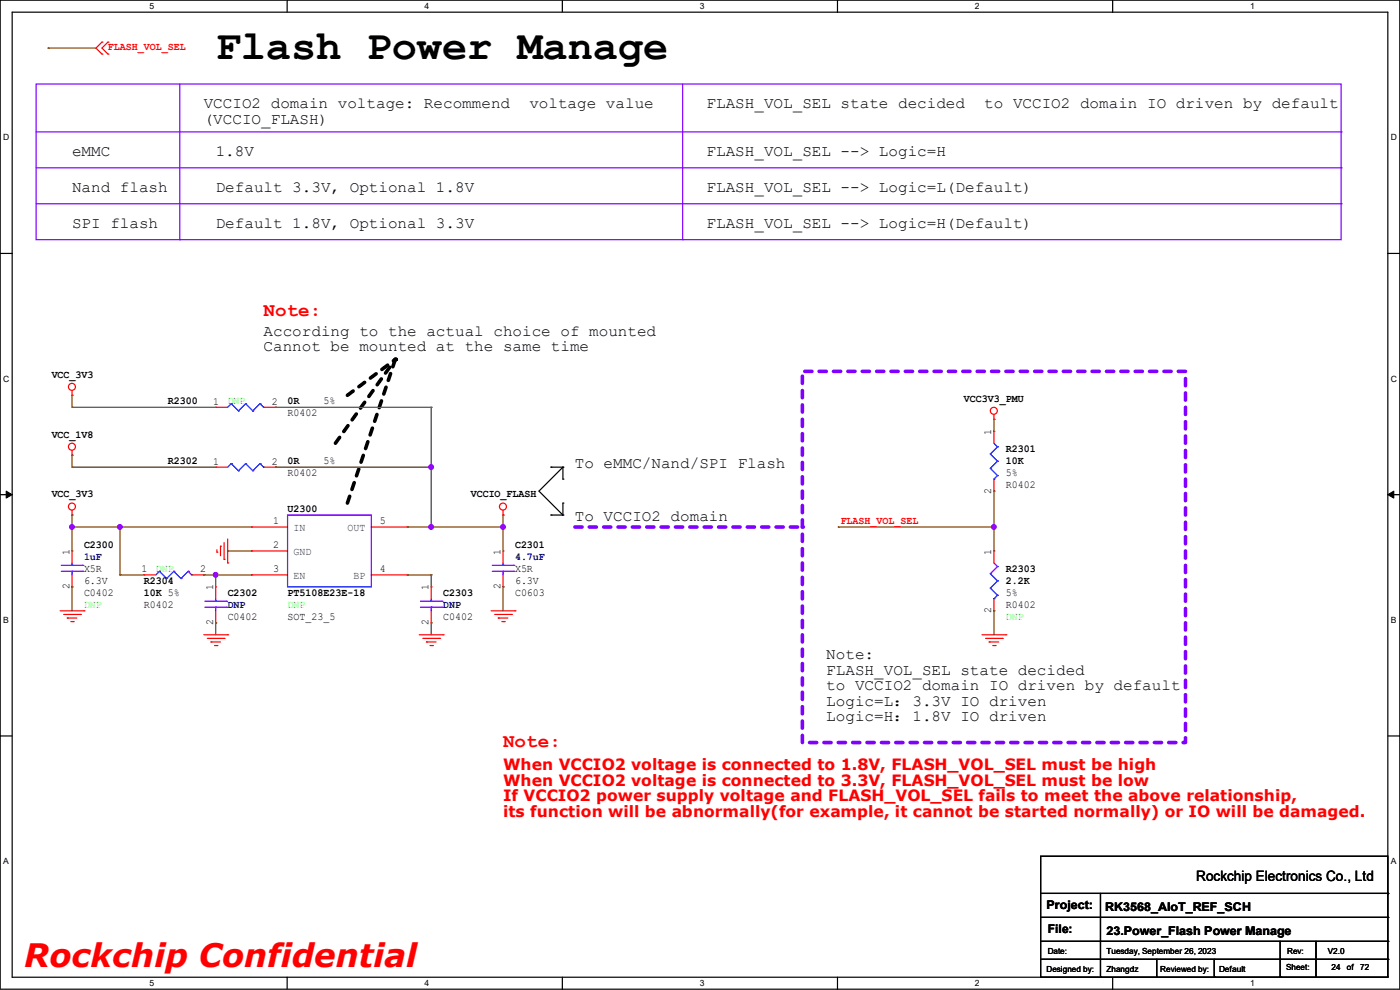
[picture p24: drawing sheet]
<svg xmlns="http://www.w3.org/2000/svg" width="297mm" height="210mm" viewBox="0 0 297 210" stroke-linecap="round" stroke-linejoin="round" font-family="sans-serif">
<defs><g id="words">
<text font-size="8.9" x="45.8" y="12.5">Flash Power Manage</text>
<text font-size="6.9" fill="#f00" x="5.1" y="205.1">Rockchip Confidential</text>
<g font-size="4.1" fill="#f00">
<text x="55.9" y="67">Note:</text>
<text x="106.7" y="158.4">Note:</text>
</g>
<g font-size="3.3">
<text x="43.2" y="23">VCCIO2 domain voltage: Recommend</text>
<text x="112.3" y="23">voltage value</text>
<text x="149.9" y="23">FLASH_VOL_SEL state decided</text>
<text x="208.8" y="23">to VCCIO2 domain IO driven by default</text>
<text x="43.2" y="26.3">(VCCIO_FLASH)</text>
<text x="15.3" y="33.1">eMMC</text>
<text x="45.8" y="33.1">1.8V</text>
<text x="149.9" y="33.1">FLASH_VOL_SEL --&gt; Logic=H</text>
<text x="15.3" y="40.8">Nand flash</text>
<text x="45.8" y="40.8">Default 3.3V, Optional 1.8V</text>
<text x="149.9" y="40.8">FLASH_VOL_SEL --&gt; Logic=L(Default)</text>
<text x="15.3" y="48.4">SPI flash</text>
<text x="45.8" y="48.4">Default 1.8V, Optional 3.3V</text>
<text x="149.9" y="48.4">FLASH_VOL_SEL --&gt; Logic=H(Default)</text>
<text x="55.9" y="71.2">According to the actual choice of mounted</text>
<text x="55.9" y="74.5">Cannot be mounted at the same time</text>
<text x="122" y="99.2">To eMMC/Nand/SPI Flash</text>
<text x="122" y="110.6">To VCCIO2 domain</text>
<text x="175.3" y="139.8">Note:</text>
<text x="175.3" y="143.1">FLASH_VOL_SEL state decided</text>
<text x="175.3" y="146.4">to VCCIO2 domain IO driven by default</text>
<text x="175.3" y="149.7">Logic=L：3.3V IO driven</text>
<text x="175.3" y="153">Logic=H：1.8V IO driven</text>
</g>
<g font-size="3.3" fill="#f00">
<text x="106.7" y="163.4">When VCCIO2 voltage is connected to 1.8V, FLASH_VOL_SEL must be high</text>
<text x="106.7" y="166.7">When VCCIO2 voltage is connected to 3.3V, FLASH_VOL_SEL must be low</text>
<text x="106.7" y="170">If VCCIO2 power supply voltage and FLASH_VOL_SEL fails to meet the above relationship,</text>
<text x="106.7" y="173.3">its function will be abnormally(for example, it cannot be started normally) or IO will be damaged.</text>
</g>
<text font-size="3" x="253.8" y="186.9">Rockchip Electronics Co., Ltd</text>
<g font-size="2.5">
<text x="222" y="192.9">Project:</text>
<text x="222.3" y="198">File:</text>
<text x="234.5" y="193.2">RK3568_AIoT_REF_SCH</text>
<text x="234.7" y="198.2">23.Power_Flash Power Manage</text>
</g>
<g font-size="2.3" fill="#f00">
<text x="22.9" y="10.5">FLASH_VOL_SEL</text>
<text x="178.4" y="111.1">FLASH_VOL_SEL</text>
</g>
<g font-size="2.3">
<text x="11" y="80.1">VCC_3V3</text>
<text x="35.6" y="85.7">R2300</text>
<text x="45.3" y="85.9">1</text>
<text x="57.7" y="85.9">2</text>
<text x="61" y="85.7">0R</text>
<text x="61" y="88.3">R0402</text>
<text x="68.6" y="85.7">5%</text>
<text x="204.5" y="85.2">VCC3V3_PMU</text>
<text x="11" y="92.8">VCC_1V8</text>
<text x="210.3" y="92.2" transform="rotate(-90 210.3 92.2)">1</text>
<text x="213.4" y="95.9">R2301</text>
<text x="35.6" y="98.4">R2302</text>
<text x="45.3" y="98.6">1</text>
<text x="57.7" y="98.6">2</text>
<text x="61" y="98.4">0R</text>
<text x="61" y="101">R0402</text>
<text x="68.6" y="98.4">5%</text>
<text x="213.4" y="98.4">10K</text>
<text x="213.4" y="101">5%</text>
<text x="11" y="105.5">VCC_3V3</text>
<text x="99.9" y="105.5">VCCIO_FLASH</text>
<text x="210.3" y="104.7" transform="rotate(-90 210.3 104.7)">2</text>
<text x="213.4" y="103.5">R0402</text>
<text x="58" y="111.3">1</text>
<text x="61" y="108.6">U2300</text>
<text x="80.6" y="111.3">5</text>
<text x="14.7" y="117.6" transform="rotate(-90 14.7 117.6)">1</text>
<text x="17.8" y="116.2">C2300</text>
<text x="58" y="116.3">2</text>
<text x="106.2" y="117.6" transform="rotate(-90 106.2 117.6)">1</text>
<text x="109.3" y="116.2">C2301</text>
<text x="210.3" y="117.6" transform="rotate(-90 210.3 117.6)">1</text>
<text x="14.7" y="125" transform="rotate(-90 14.7 125)">2</text>
<text x="17.8" y="121.3">X5R</text>
<text x="17.8" y="123.8">6.3V</text>
<text x="30" y="121.4">1</text>
<text x="30.5" y="123.8">R2304</text>
<text x="42.5" y="121.4">2</text>
<text x="45.2" y="125.3" transform="rotate(-90 45.2 125.3)">1</text>
<text x="58" y="121.4">3</text>
<text x="80.6" y="121.4">4</text>
<text x="90.9" y="125.3" transform="rotate(-90 90.9 125.3)">1</text>
<text x="106.2" y="125" transform="rotate(-90 106.2 125)">2</text>
<text x="109.3" y="121.3">X5R</text>
<text x="109.3" y="123.8">6.3V</text>
<text x="213.4" y="121.3">R2303</text>
<text x="213.4" y="123.8">2.2K</text>
<text x="17.8" y="126.4">C0402</text>
<text x="30.5" y="126.4">10K 5%</text>
<text x="30.5" y="128.9">R0402</text>
<text x="48.3" y="126.4">C2302</text>
<text x="48.3" y="131.4">C0402</text>
<text x="61" y="126.4">PT5108E23E-18</text>
<text x="61" y="131.4">SOT_23_5</text>
<text x="94" y="126.4">C2303</text>
<text x="94" y="131.4">C0402</text>
<text x="109.3" y="126.4">C0603</text>
<text x="210.3" y="130.1" transform="rotate(-90 210.3 130.1)">2</text>
<text x="213.4" y="128.9">R0402</text>
<text x="213.4" y="126.4">5%</text>
<text x="45.2" y="132.6" transform="rotate(-90 45.2 132.6)">2</text>
<text x="90.9" y="132.6" transform="rotate(-90 90.9 132.6)">2</text>
</g>
<g font-size="2.3" fill="#0f0">
<text x="48.3" y="85.7">DNP</text>
<text x="33.1" y="121.3">DNP</text>
<text x="17.8" y="128.9">DNP</text>
<text x="61" y="128.9">DNP</text>
<text x="213.4" y="131.4">DNP</text>
</g>
<g font-size="2.3" fill="#004080">
<text x="62.3" y="112.7">IN</text>
<text x="73.7" y="112.7">OUT</text>
<text x="62.3" y="117.8">GND</text>
<text x="62.3" y="122.9">EN</text>
<text x="75" y="122.9">BP</text>
</g>
<g font-size="2.3" fill="#000080">
<text x="17.8" y="118.7">1uF</text>
<text x="109.3" y="118.7">4.7uF</text>
<text x="48.3" y="128.9">DNP</text>
<text x="94" y="128.9">DNP</text>
</g>
<g font-size="1.8">
<text x="31.7" y="1.9">5</text>
<text x="90.1" y="1.9">4</text>
<text x="148.5" y="1.9">3</text>
<text x="206.8" y="1.9">2</text>
<text x="265.2" y="1.9">1</text>
<text x=".7" y="29.8">D</text>
<text x="295.1" y="29.8">D</text>
<text x=".7" y="80.9">C</text>
<text x="295.1" y="80.9">C</text>
<text x=".7" y="132.1">B</text>
<text x="295.1" y="132.1">B</text>
<text x=".7" y="183.3">A</text>
<text x="295.1" y="183.3">A</text>
<text x="222.3" y="202.3">Date:</text>
<text x="234.7" y="202.3">Tuesday, September 26, 2023</text>
<text x="273.1" y="202.3">Rev:</text>
<text x="281.7" y="202.3">V2.0</text>
<text x="31.7" y="209.2">5</text>
<text x="90.1" y="209.2">4</text>
<text x="148.5" y="209.2">3</text>
<text x="206.8" y="209.2">2</text>
<text x="222" y="206.1">Designed by:</text>
<text x="234.7" y="206.1">Zhangdz</text>
<text x="246.2" y="206.1">Reviewed by:</text>
<text x="258.6" y="206.1">Default</text>
<text x="265.2" y="209.2">1</text>
<text x="272.8" y="205.9">Sheet:</text>
<text x="282.5" y="205.9">24</text>
<text x="285.7" y="205.9">of</text>
<text x="288.6" y="205.9">72</text>
</g>
</g></defs>
<path d="M0 0h297v209.8h-297zM2.6 2.6h291.8v204.7h-291.8z" fill="none" stroke="#000" stroke-width=".25"/>
<g fill="#fff">
<path d="M31.7 .3h1v2h-1z"/>
<path d="M31.7 207.6h1v1.9h-1z"/>
</g>
<path d="M60.9 0v2.6M60.9 207.3v2.5" fill="none" stroke="#000" stroke-width=".25"/>
<g fill="#fff">
<path d="M90.1 .3h1v2h-1z"/>
<path d="M90.1 207.6h1v1.9h-1z"/>
</g>
<path d="M119.3 0v2.6M119.3 207.3v2.5" fill="none" stroke="#000" stroke-width=".25"/>
<g fill="#fff">
<path d="M148.5 .3h.9v2h-.9z"/>
<path d="M148.5 207.6h.9v1.9h-.9z"/>
</g>
<path d="M177.7 0v2.6M177.7 207.3v2.5" fill="none" stroke="#000" stroke-width=".25"/>
<g fill="#fff">
<path d="M206.8 .3h1v2h-1z"/>
<path d="M206.8 207.6h1v1.9h-1z"/>
</g>
<path d="M236.1 0v2.6M236.1 207.3v2.5" fill="none" stroke="#000" stroke-width=".25"/>
<g fill="#fff">
<path d="M265.2 .3h1v2h-1z"/>
<path d="M265.2 207.6h1v1.9h-1z"/>
<path d="M.7 28.2h1.2v1.9h-1.2z"/>
<path d="M295.1 28.2h1.2v1.9h-1.2z"/>
<path d="M.7 79.3h1.2v2h-1.2z"/>
<path d="M295.1 79.3h1.2v2h-1.2z"/>
</g>
<path d="M0 53.8h2.6M294.4 53.8h2.6" fill="none" stroke="#000" stroke-width=".25"/>
<g fill="#fff">
<path d="M.7 130.5h1.2v2h-1.2z"/>
<path d="M295.1 130.5h1.1v2h-1.1z"/>
</g>
<path d="M0 104.9h2.6M294.4 104.9h2.6" fill="none" stroke="#000" stroke-width=".25"/>
<path d="M1.3 104.2l1.3 .7-1.3 .8zM294.4 104.9l1.3-.7v1.5z" fill="#000" stroke="#000" stroke-width=".21"/>
<g fill="#fff">
<path d="M.7 181.7h1.2v2h-1.2z"/>
<path d="M295.1 181.7h1.1v2h-1.1z"/>
</g>
<path d="M119.4 99.1h.1M119.4 99.1l-5.1 5.1 5.1 5.1M119.4 109.3h.1M0 156.1h2.6M294.4 156.1h2.6" fill="none" stroke="#000" stroke-width=".25"/>
<path d="M7.7 17.8h276.8v33h-276.8zM38.1 17.8v33M144.8 17.8v33M7.7 28h276.8M7.7 35.6h276.8M284.5 28h.1M284.5 35.6h.1M7.7 43.2h276.8M38.1 50.8h.1M144.8 50.8h.1M284.5 43.2h.1" fill="none" stroke="#8000ff" stroke-width=".25"/>
<path d="M71.2 94l12.7-17.8M73.7 83.9l10.2-7.7M73.7 106.7l10.2-30.5" fill="none" stroke="#000" stroke-width=".76" stroke-dasharray="1.5 1.5"/>
<circle cx="83.9" cy="76.2" r=".38" fill="#000" stroke-dasharray="1.5 1.5"/>
<path d="M170.2 78.8h81.3v78.7h-81.3zM122 111.8h48.2" fill="none" stroke="#8000ff" stroke-width=".76" stroke-dasharray="1.5 1.5"/>
<circle cx="170.2" cy="111.8" r=".38" fill="#8000ff" stroke-dasharray="1.5 1.5"/>
<g fill="none" stroke="#000" stroke-width=".25">
<path d="M116.9 99.1h.1M116.9 99.1h2.5v2.5M116.9 109.3h.1M119.4 106.7h.1M119.4 101.6h.1M119.4 106.7v2.6h-2.5M220.8 181.7h73.6v25.6h-73.6zM220.8 189.5h73.6M220.8 194.6h73.6M220.8 199.7h73.6M233.5 189.5v17.8M271.6 199.7v7.6"/>
<path d="M279.2 199.7v7.6M294.4 189.5h.1M294.4 194.6h.1M294.4 199.7h.1M220.8 203.5h73.6M233.5 207.3h.1M245.4 207.3h.1M245.4 203.5v3.8M257.6 207.3h.1M257.6 203.5v3.8M271.6 207.3h.1M279.2 207.3h.1"/>
<path d="M294.4 203.5h.1"/>
</g>
<g fill="none" stroke="#f00" stroke-width=".25">
<path d="M21.6 8.9h.1M21.6 11.5h.1M21.6 8.9l-1.2 1.3 1.2 1.3M22.9 11.5h.1M22.9 8.9h.1M22.9 8.9l-1.3 1.3 1.3 1.3M15.3 96.6h.1M15.3 83.9h.1M15.3 82.8v1.1M15.3 95.5v1.1M45.8 86.4h.1M45.8 99.1h.1"/>
<path d="M45.8 86.4h2.5M45.8 99.1h2.5M55.9 86.4h2.6M55.9 99.1h2.6M58.5 86.4h.1M58.5 99.1h.1M210.9 88.9h.1M210.9 91.5h.1M210.9 87.9v1M210.9 91.5v2.5M15.3 109.3h.1M15.3 116.9h.1"/>
<path d="M15.3 108.2v1.1M15.3 116.9v2.5M46 117.1h.1M46 116.6v.5M46.8 115.9h.1M46.8 115.9v2M47.5 118.7h.1M47.5 115.1v3.6M48.3 119.4h.1M48.3 114.3v5.1M53.4 111.8h.1M53.4 116.9h.1"/>
<path d="M53.4 111.8h7.6M53.4 116.9h7.6M78.8 111.8h7.6M86.4 111.8h.1M106.7 109.3h.1M106.7 116.9h.1M106.7 108.2v1.1M106.7 116.9v2.5M210.9 104.2h.1M210.9 116.9h.1M210.9 101.6v2.6M210.9 116.9v2.5"/>
<path d="M12.7 129.6h5.1M13.5 130.3h3.6M14.3 131.1h.1M14.3 131.1h2M15 131.9h.5M15.3 124.5h.1M15.3 122v2.5M15.5 131.9h.1M17.1 130.3h.1M17.8 129.6h.1M30.5 122h.1M30.5 122h2.6"/>
<path d="M40.7 122h2.5M43.2 122h.1M43.2 134.7h5.1M44 135.4h3.5M44.7 136.2h.1M44.7 136.2h2.1M45.5 136.9h.5M45.8 124.5h.1M45.8 132.1h.1M45.8 124.5v2.5M45.8 129.6v2.5M46 136.9h.1"/>
<path d="M47.5 135.4h.1M48.3 134.7h.1M53.4 122h.1M53.4 122h7.6M78.8 122h7.6M86.4 122h.1M88.9 134.7h5.1M89.7 135.4h3.6M90.5 136.2h.1M90.5 136.2h2M91.2 136.9h.5M91.5 124.5h.1"/>
<path d="M91.5 132.1h.1M91.5 124.5v2.5M91.5 129.6v2.5M91.7 136.9h.1M93.3 135.4h.1M94 134.7h.1M104.2 129.6h5.1M104.9 130.3h3.6M105.7 131.1h.1M105.7 131.1h2M106.5 131.9h.5M106.7 124.5h.1"/>
<path d="M106.7 122v2.5M107 131.9h.1M108.5 130.3h.1M109.3 129.6h.1M208.3 134.7h5.1M209.1 135.4h3.5M209.8 136.2h.1M209.8 136.2h2.1M210.6 136.9h.5M210.9 129.6h.1M210.9 127v2.6M211.1 136.9h.1"/>
<path d="M212.6 135.4h.1M213.4 134.7h.1"/>
<circle cx="15.3" cy="82.1" r=".74"/>
<circle cx="15.3" cy="94.8" r=".74"/>
<circle cx="210.8" cy="87.1" r=".74"/>
<circle cx="15.3" cy="107.5" r=".74"/>
<circle cx="106.7" cy="107.5" r=".74"/>
</g>
<g fill="none" stroke="#00f" stroke-width=".25">
<path d="M49.1 85.6h.1M49.1 98.3h.1M49.1 85.6l-.8 .8M49.1 85.6l1.5 1.6M49.1 98.3l-.8 .8M49.1 98.3l1.5 1.6M50.6 87.2h.1M50.6 99.9h.1M52.1 85.6h.1M52.1 98.3h.1M52.1 85.6l-1.5 1.6M52.1 85.6l1.5 1.6"/>
<path d="M52.1 98.3l-1.5 1.6M52.1 98.3l1.5 1.6M53.6 87.2h.1M53.6 99.9h.1M55.2 85.6h.1M55.2 98.3h.1M55.2 85.6l-1.6 1.6M55.2 85.6l.7 .8M55.2 98.3l-1.6 1.6M55.2 98.3l.7 .8M55.9 86.4h.1M55.9 99.1h.1"/>
<path d="M210.1 96.3h.1M210.1 99.4h.1M210.1 96.3l1.5 1.5M210.1 99.4l1.5 1.5M210.9 94l.7 .8M211.6 94.8h.1M211.6 97.8h.1M211.6 94.8l-1.5 1.5M211.6 97.8l-1.5 1.6M13 119.9h4.6M15.3 119.9h.1M15.3 119.4v.5"/>
<path d="M17.6 119.9h.1M61 109.3h17.8v15.2h-17.8zM104.4 119.9h4.6M106.7 119.9h.1M106.7 119.4v.5M109 119.9h.1M210.9 101.6h.1M210.9 119.4l.7 .8M211.6 100.9h.1M211.6 100.9l-.7 .7M13 121.2h4.6M15.3 121.2h.1"/>
<path d="M15.3 121.2v.8M17.6 121.2h.1M33.8 121.2h.1M33.8 121.2l-.7 .8M33.8 121.2l1.5 1.5M35.3 122.7h.1M36.9 121.2h.1M36.9 121.2l-1.6 1.5M36.9 121.2l1.5 1.5M38.4 122.7h.1M39.9 121.2h.1M39.9 121.2l-1.5 1.5"/>
<path d="M39.9 121.2l.8 .8M40.7 122h.1M43.5 128.8h4.5M43.5 127.6h4.5M45.8 127.6h.1M45.8 128.8h.1M45.8 127v.6M45.8 128.8v.8M48 128.8h.1M48 127.6h.1M89.2 128.8h4.6M89.2 127.6h4.6"/>
<path d="M91.5 127.6h.1M91.5 128.8h.1M91.5 127v.6M91.5 128.8v.8M93.8 128.8h.1M93.8 127.6h.1M104.4 121.2h4.6M106.7 121.2h.1M106.7 121.2v.8M109 121.2h.1M210.1 121.7h.1M210.1 124.8h.1"/>
<path d="M210.1 121.7l1.5 1.5M210.1 124.8l1.5 1.5M210.9 127h.1M211.6 120.2h.1M211.6 123.2h.1M211.6 126.3h.1M211.6 120.2l-1.5 1.5M211.6 123.2l-1.5 1.6M211.6 126.3l-.7 .7"/>
</g>
<g fill="none" stroke="#804000" stroke-width=".25">
<path d="M10.2 10.2h.1M10.2 10.2h10.2M15.3 99.1h.1M15.3 96.6h.1M15.3 86.4h.1M15.3 83.9h.1M15.3 99.1h30.5M15.3 83.9v2.5M15.3 96.6v2.5M15.3 86.4h30.5M58.5 99.1h.1M58.5 86.4h.1"/>
<path d="M58.5 99.1h33M58.5 86.4h33M91.5 99.1h.1M91.5 86.4h.1M91.5 86.4v25.4M210.9 88.9h.1M210.9 88.9v2.6M15.3 111.8h.1M15.3 109.3h.1M15.3 111.8h38.1M15.3 109.3v7.6M25.4 111.8h.1"/>
<path d="M25.4 111.8v10.2M48.3 116.9h.1M48.3 116.9h5.1M86.4 111.8h.1M86.4 111.8h20.3M91.5 111.8h.1M106.7 111.8h.1M106.7 109.3h.1M106.7 109.3v7.6M177.8 111.8h.1M177.8 111.8h33.1M210.9 104.2h.1"/>
<path d="M210.9 111.8h.1M210.9 104.2v12.7M15.3 124.5h.1M15.3 124.5v5.1M25.4 122h.1M25.4 122h5.1M43.2 122h.1M43.2 122h10.2M45.8 122h.1M45.8 132.1h.1M45.8 122v2.5M45.8 132.1v2.6"/>
<path d="M86.4 122h.1M86.4 122h5.1M91.5 122h.1M91.5 132.1h.1M91.5 122v2.5M91.5 132.1v2.6M106.7 124.5h.1M106.7 124.5v5.1M210.9 129.6h.1M210.9 129.6v5.1"/>
</g>
<g fill="#f0f" stroke="#f0f" stroke-width=".25">
<circle cx="91.5" cy="111.8" r=".49"/>
<circle cx="91.5" cy="99.1" r=".49"/>
<circle cx="106.7" cy="111.8" r=".49"/>
<circle cx="15.3" cy="111.8" r=".49"/>
<circle cx="45.7" cy="121.9" r=".49"/>
<circle cx="25.4" cy="111.8" r=".49"/>
<circle cx="210.8" cy="111.8" r=".49"/>
</g>
<use href="#words"/>
</svg>
